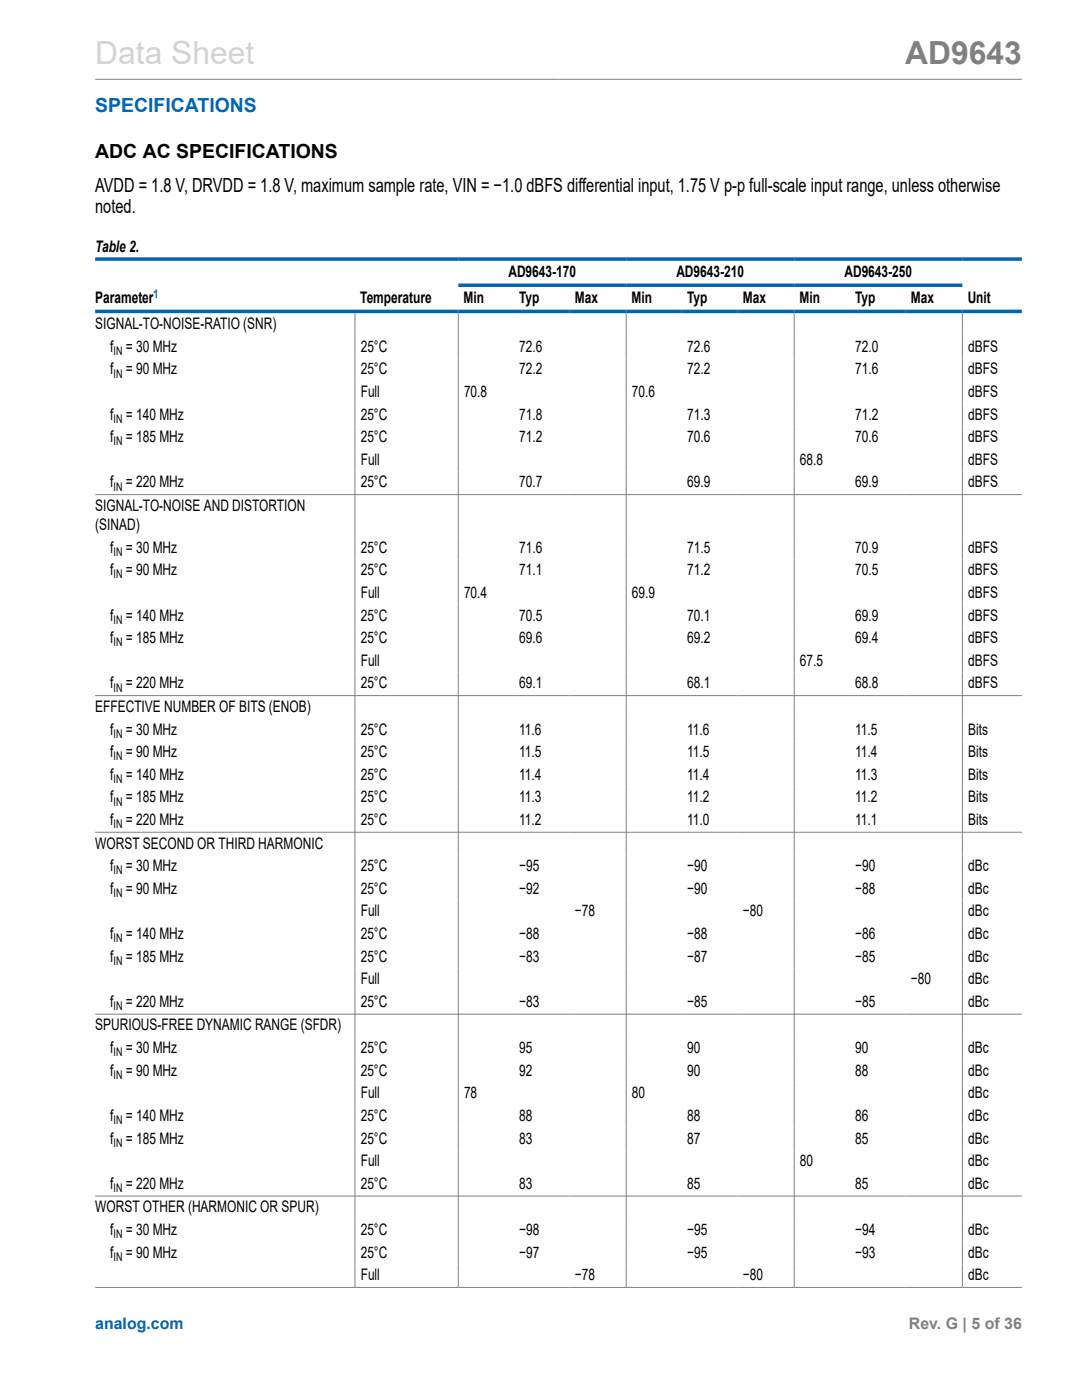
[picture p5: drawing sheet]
<svg xmlns="http://www.w3.org/2000/svg" width="216mm" height="279mm" viewBox="0 0 216 279" stroke-linecap="round" stroke-linejoin="round" font-family="sans-serif">
<defs><g id="words">
<text font-size="6.3" fill="#d3d3d3" x="19" y="12.7">Data Sheet</text>
<text font-size="6.3" fill="#808080" x="180.6" y="12.7">AD9643</text>
<text font-size="3.9" fill="#0067b8" x="19" y="22.3">SPECIFICATIONS</text>
<g font-size="3.9">
<text x="19" y="31.4">ADC AC SPECIFICATIONS</text>
<text x="19" y="38.2">AVDD = 1.8 V, DRVDD = 1.8 V, maximum sample rate, VIN = −1.0 dBFS differential input, 1.75 V p-p full-scale input range, unless otherwise</text>
<text x="19" y="42.5">noted.</text>
</g>
<g font-size="3.2">
<text x="19" y="50.4">Table 2.</text>
<text x="101.4" y="55.2">AD9643-170</text>
<text x="135" y="55.2">AD9643-210</text>
<text x="168.5" y="55.2">AD9643-250</text>
<text x="19" y="60.5">Parameter</text>
<text x="19" y="65.7">SIGNAL-TO-NOISE-RATIO (SNR)</text>
<text x="71.9" y="60.5">Temperature</text>
<text x="92.5" y="60.5">Min</text>
<text x="103.6" y="60.5">Typ</text>
<text x="114.7" y="60.5">Max</text>
<text x="126" y="60.5">Min</text>
<text x="137.1" y="60.5">Typ</text>
<text x="148.2" y="60.5">Max</text>
<text x="159.5" y="60.5">Min</text>
<text x="170.7" y="60.5">Typ</text>
<text x="181.8" y="60.5">Max</text>
<text x="193.1" y="60.5">Unit</text>
<text x="22" y="70.2">f</text>
<text x="25.1" y="70.2">= 30 MHz</text>
<text x="72" y="70.2">25°C</text>
<text x="103.6" y="70.2">72.6</text>
<text x="137.1" y="70.2">72.6</text>
<text x="170.7" y="70.2">72.0</text>
<text x="193.2" y="70.2">dBFS</text>
<text x="22" y="74.7">f</text>
<text x="25.1" y="74.7">= 90 MHz</text>
<text x="72" y="74.7">25°C</text>
<text x="103.6" y="74.7">72.2</text>
<text x="137.1" y="74.7">72.2</text>
<text x="170.7" y="74.7">71.6</text>
<text x="193.2" y="74.7">dBFS</text>
<text x="22" y="83.7">f</text>
<text x="25.1" y="83.7">= 140 MHz</text>
<text x="72" y="83.7">25°C</text>
<text x="72" y="79.2">Full</text>
<text x="92.6" y="79.2">70.8</text>
<text x="103.6" y="83.7">71.8</text>
<text x="126.1" y="79.2">70.6</text>
<text x="137.1" y="83.7">71.3</text>
<text x="170.7" y="83.7">71.2</text>
<text x="193.2" y="83.7">dBFS</text>
<text x="193.2" y="79.2">dBFS</text>
<text x="22" y="88.3">f</text>
<text x="25.1" y="88.3">= 185 MHz</text>
<text x="72" y="88.3">25°C</text>
<text x="103.6" y="88.3">71.2</text>
<text x="137.1" y="88.3">70.6</text>
<text x="170.7" y="88.3">70.6</text>
<text x="193.2" y="88.3">dBFS</text>
<text x="72" y="92.8">Full</text>
<text x="159.6" y="92.8">68.8</text>
<text x="193.2" y="92.8">dBFS</text>
<text x="19" y="102">SIGNAL-TO-NOISE AND DISTORTION</text>
<text x="22" y="97.3">f</text>
<text x="25.1" y="97.3">= 220 MHz</text>
<text x="72" y="97.3">25°C</text>
<text x="103.6" y="97.3">70.7</text>
<text x="137.1" y="97.3">69.9</text>
<text x="170.7" y="97.3">69.9</text>
<text x="193.2" y="97.3">dBFS</text>
<text x="19" y="105.8">(SINAD)</text>
<text x="22" y="110.3">f</text>
<text x="25.1" y="110.3">= 30 MHz</text>
<text x="72" y="110.3">25°C</text>
<text x="103.6" y="110.3">71.6</text>
<text x="137.1" y="110.3">71.5</text>
<text x="170.7" y="110.3">70.9</text>
<text x="193.2" y="110.3">dBFS</text>
<text x="22" y="114.8">f</text>
<text x="25.1" y="114.8">= 90 MHz</text>
<text x="72" y="114.8">25°C</text>
<text x="72" y="119.3">Full</text>
<text x="92.6" y="119.3">70.4</text>
<text x="103.6" y="114.8">71.1</text>
<text x="126.1" y="119.3">69.9</text>
<text x="137.1" y="114.8">71.2</text>
<text x="170.7" y="114.8">70.5</text>
<text x="193.2" y="114.8">dBFS</text>
<text x="193.2" y="119.3">dBFS</text>
<text x="22" y="123.8">f</text>
<text x="25.1" y="123.8">= 140 MHz</text>
<text x="72" y="123.8">25°C</text>
<text x="103.6" y="123.8">70.5</text>
<text x="137.1" y="123.8">70.1</text>
<text x="170.7" y="123.8">69.9</text>
<text x="193.2" y="123.8">dBFS</text>
<text x="22" y="128.4">f</text>
<text x="25.1" y="128.4">= 185 MHz</text>
<text x="72" y="128.4">25°C</text>
<text x="103.6" y="128.4">69.6</text>
<text x="137.1" y="128.4">69.2</text>
<text x="170.7" y="128.4">69.4</text>
<text x="193.2" y="128.4">dBFS</text>
<text x="22" y="137.4">f</text>
<text x="25.1" y="137.4">= 220 MHz</text>
<text x="72" y="137.4">25°C</text>
<text x="72" y="132.9">Full</text>
<text x="103.6" y="137.4">69.1</text>
<text x="137.1" y="137.4">68.1</text>
<text x="159.6" y="132.9">67.5</text>
<text x="170.7" y="137.4">68.8</text>
<text x="193.2" y="137.4">dBFS</text>
<text x="193.2" y="132.9">dBFS</text>
<text x="19" y="142.1">EFFECTIVE NUMBER OF BITS (ENOB)</text>
<text x="22" y="146.6">f</text>
<text x="25.1" y="146.6">= 30 MHz</text>
<text x="72" y="146.6">25°C</text>
<text x="103.6" y="146.6">11.6</text>
<text x="137.1" y="146.6">11.6</text>
<text x="170.7" y="146.6">11.5</text>
<text x="193.2" y="146.6">Bits</text>
<text x="22" y="155.6">f</text>
<text x="22" y="151.1">f</text>
<text x="25.1" y="155.6">= 140 MHz</text>
<text x="25.1" y="151.1">= 90 MHz</text>
<text x="72" y="155.6">25°C</text>
<text x="72" y="151.1">25°C</text>
<text x="103.6" y="155.6">11.4</text>
<text x="103.6" y="151.1">11.5</text>
<text x="137.1" y="155.6">11.4</text>
<text x="137.1" y="151.1">11.5</text>
<text x="170.7" y="155.6">11.3</text>
<text x="170.7" y="151.1">11.4</text>
<text x="193.2" y="155.6">Bits</text>
<text x="193.2" y="151.1">Bits</text>
<text x="22" y="160.1">f</text>
<text x="25.1" y="160.1">= 185 MHz</text>
<text x="72" y="160.1">25°C</text>
<text x="103.6" y="160.1">11.3</text>
<text x="137.1" y="160.1">11.2</text>
<text x="170.7" y="160.1">11.2</text>
<text x="193.2" y="160.1">Bits</text>
<text x="22" y="164.7">f</text>
<text x="25.1" y="164.7">= 220 MHz</text>
<text x="72" y="164.7">25°C</text>
<text x="103.6" y="164.7">11.2</text>
<text x="137.1" y="164.7">11.0</text>
<text x="170.7" y="164.7">11.1</text>
<text x="193.2" y="164.7">Bits</text>
<text x="19" y="169.4">WORST SECOND OR THIRD HARMONIC</text>
<text x="22" y="173.9">f</text>
<text x="25.1" y="173.9">= 30 MHz</text>
<text x="72" y="173.9">25°C</text>
<text x="103.6" y="173.9">−95</text>
<text x="137.1" y="173.9">−90</text>
<text x="170.7" y="173.9">−90</text>
<text x="193.2" y="173.9">dBc</text>
<text x="22" y="178.4">f</text>
<text x="25.1" y="178.4">= 90 MHz</text>
<text x="72" y="178.4">25°C</text>
<text x="103.6" y="178.4">−92</text>
<text x="137.1" y="178.4">−90</text>
<text x="170.7" y="178.4">−88</text>
<text x="193.2" y="178.4">dBc</text>
<text x="72" y="182.9">Full</text>
<text x="114.7" y="182.9">−78</text>
<text x="148.2" y="182.9">−80</text>
<text x="193.2" y="182.9">dBc</text>
<text x="22" y="191.9">f</text>
<text x="22" y="187.4">f</text>
<text x="25.1" y="191.9">= 185 MHz</text>
<text x="25.1" y="187.4">= 140 MHz</text>
<text x="72" y="191.9">25°C</text>
<text x="72" y="187.4">25°C</text>
<text x="103.6" y="191.9">−83</text>
<text x="103.6" y="187.4">−88</text>
<text x="137.1" y="191.9">−87</text>
<text x="137.1" y="187.4">−88</text>
<text x="170.7" y="191.9">−85</text>
<text x="170.7" y="187.4">−86</text>
<text x="193.2" y="191.9">dBc</text>
<text x="193.2" y="187.4">dBc</text>
<text x="72" y="196.4">Full</text>
<text x="181.8" y="196.4">−80</text>
<text x="193.2" y="196.4">dBc</text>
<text x="22" y="201">f</text>
<text x="25.1" y="201">= 220 MHz</text>
<text x="72" y="201">25°C</text>
<text x="103.6" y="201">−83</text>
<text x="137.1" y="201">−85</text>
<text x="170.7" y="201">−85</text>
<text x="193.2" y="201">dBc</text>
<text x="19" y="205.7">SPURIOUS-FREE DYNAMIC RANGE (SFDR)</text>
<text x="22" y="214.7">f</text>
<text x="22" y="210.2">f</text>
<text x="25.1" y="214.7">= 90 MHz</text>
<text x="25.1" y="210.2">= 30 MHz</text>
<text x="72" y="214.7">25°C</text>
<text x="72" y="210.2">25°C</text>
<text x="103.6" y="214.7">92</text>
<text x="103.6" y="210.2">95</text>
<text x="137.1" y="214.7">90</text>
<text x="137.1" y="210.2">90</text>
<text x="170.7" y="214.7">88</text>
<text x="170.7" y="210.2">90</text>
<text x="193.2" y="214.7">dBc</text>
<text x="193.2" y="210.2">dBc</text>
<text x="72" y="219.2">Full</text>
<text x="92.6" y="219.2">78</text>
<text x="126.1" y="219.2">80</text>
<text x="193.2" y="219.2">dBc</text>
<text x="22" y="223.7">f</text>
<text x="25.1" y="223.7">= 140 MHz</text>
<text x="72" y="223.7">25°C</text>
<text x="103.6" y="223.7">88</text>
<text x="137.1" y="223.7">88</text>
<text x="170.7" y="223.7">86</text>
<text x="193.2" y="223.7">dBc</text>
<text x="22" y="228.2">f</text>
<text x="25.1" y="228.2">= 185 MHz</text>
<text x="72" y="228.2">25°C</text>
<text x="72" y="232.7">Full</text>
<text x="103.6" y="228.2">83</text>
<text x="137.1" y="228.2">87</text>
<text x="159.6" y="232.7">80</text>
<text x="170.7" y="228.2">85</text>
<text x="193.2" y="228.2">dBc</text>
<text x="193.2" y="232.7">dBc</text>
<text x="22" y="237.3">f</text>
<text x="25.1" y="237.3">= 220 MHz</text>
<text x="72" y="237.3">25°C</text>
<text x="103.6" y="237.3">83</text>
<text x="137.1" y="237.3">85</text>
<text x="170.7" y="237.3">85</text>
<text x="193.2" y="237.3">dBc</text>
<text x="19" y="242">WORST OTHER (HARMONIC OR SPUR)</text>
<text x="22" y="246.5">f</text>
<text x="22" y="251">f</text>
<text x="25.1" y="251">= 90 MHz</text>
<text x="25.1" y="246.5">= 30 MHz</text>
<text x="72" y="251">25°C</text>
<text x="72" y="246.5">25°C</text>
<text x="103.6" y="251">−97</text>
<text x="103.6" y="246.5">−98</text>
<text x="137.1" y="251">−95</text>
<text x="137.1" y="246.5">−95</text>
<text x="170.7" y="251">−93</text>
<text x="170.7" y="246.5">−94</text>
<text x="193.2" y="251">dBc</text>
<text x="193.2" y="246.5">dBc</text>
<text x="72" y="255.5">Full</text>
<text x="114.7" y="255.5">−78</text>
<text x="148.2" y="255.5">−80</text>
<text x="193.2" y="255.5">dBc</text>
</g>
<text font-size="3.2" fill="#0067b8" x="19" y="265.3">analog.com</text>
<text font-size="3.2" fill="#808080" x="181.4" y="265.3">Rev. G | 5 of 36</text>
<text font-size="2.4" fill="#0067b8" x="30.6" y="59.4">1</text>
<g font-size="2.4">
<text x="22.7" y="70.8">IN</text>
<text x="22.7" y="75.3">IN</text>
<text x="22.7" y="88.9">IN</text>
<text x="22.7" y="84.4">IN</text>
<text x="22.7" y="97.9">IN</text>
<text x="22.7" y="110.9">IN</text>
<text x="22.7" y="115.5">IN</text>
<text x="22.7" y="124.5">IN</text>
<text x="22.7" y="129">IN</text>
<text x="22.7" y="138">IN</text>
<text x="22.7" y="147.2">IN</text>
<text x="22.7" y="151.8">IN</text>
<text x="22.7" y="156.3">IN</text>
<text x="22.7" y="160.8">IN</text>
<text x="22.7" y="165.3">IN</text>
<text x="22.7" y="174.5">IN</text>
<text x="22.7" y="179">IN</text>
<text x="22.7" y="188.1">IN</text>
<text x="22.7" y="192.6">IN</text>
<text x="22.7" y="201.6">IN</text>
<text x="22.7" y="215.3">IN</text>
<text x="22.7" y="210.8">IN</text>
<text x="22.7" y="224.4">IN</text>
<text x="22.7" y="228.9">IN</text>
<text x="22.7" y="237.9">IN</text>
<text x="22.7" y="251.6">IN</text>
<text x="22.7" y="247.1">IN</text>
</g>
</g></defs>
<path d="M19 15.8h184.9M70.8 62.5v194.3M91.4 62.5v194.3M124.9 62.5v194.3M158.5 62.5v194.3M192 62.5v194.3M19 98.7h184.9M19 138.8h184.9M19 166.1h184.9M19 202.4h184.9M19 238.7h184.9M19 256.9h184.9" fill="none" stroke="#808080" stroke-width=".2"/>
<path d="M19 51.7h184.9M91.4 56.9h100.6M19 62.1h184.9" fill="none" stroke="#0067b8" stroke-width=".71"/>
<use href="#words"/>
</svg>
